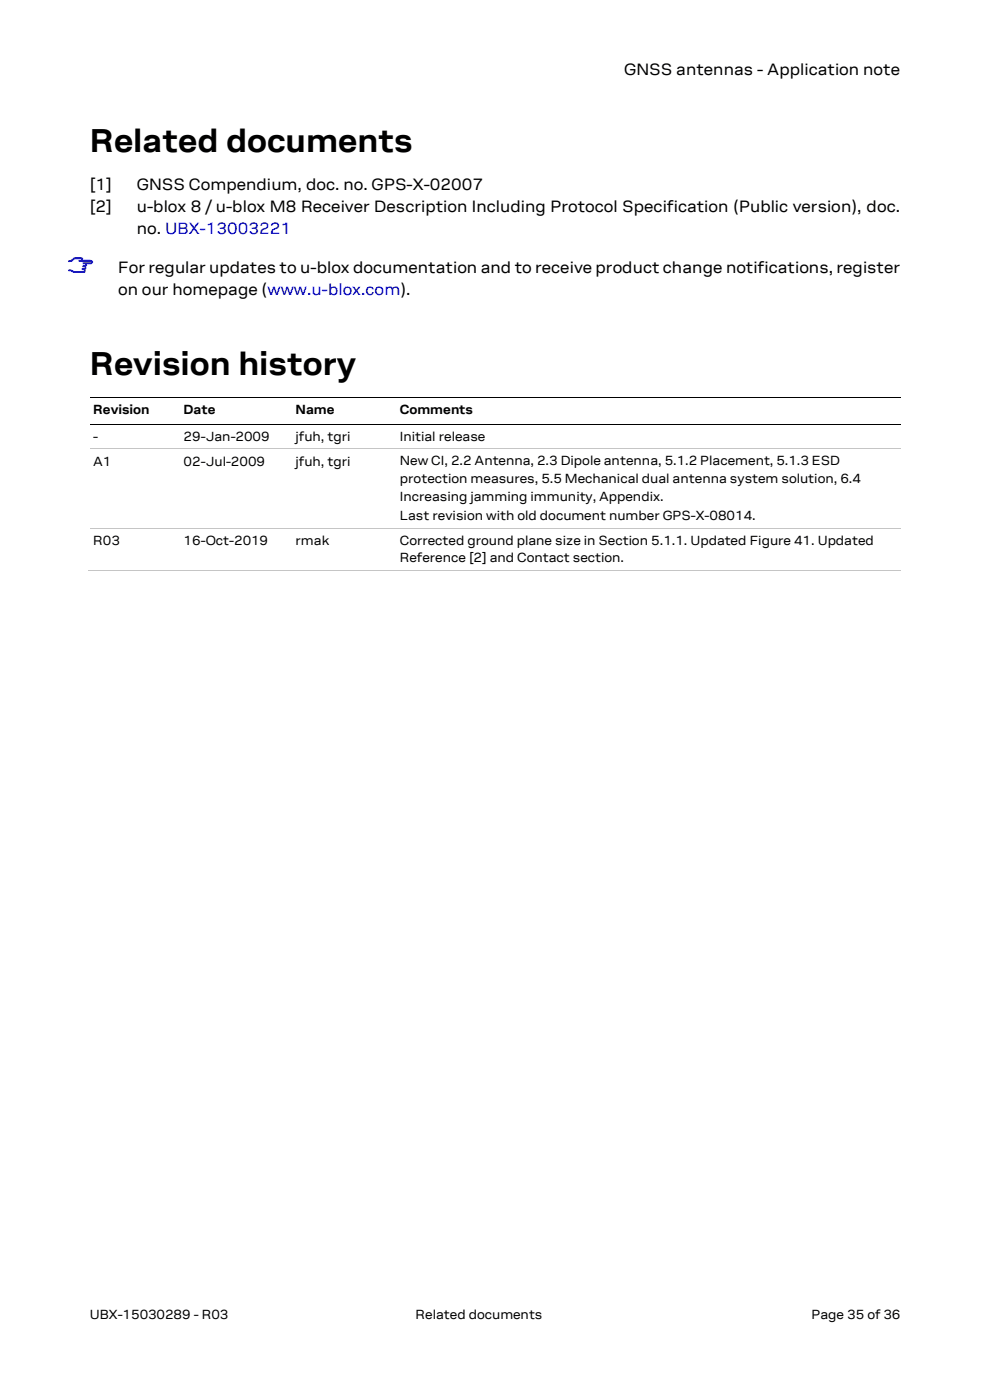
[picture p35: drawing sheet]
<svg xmlns="http://www.w3.org/2000/svg" width="210mm" height="297mm" viewBox="0 0 210 297" stroke-linecap="round" stroke-linejoin="round" font-family="sans-serif">
<defs><g id="words">
<g font-size="7.1">
<text x="19" y="32.3">Related documents</text>
<text x="19" y="79.6">Revision history</text>
</g>
<text font-size="5" fill="#00f" x="14.1" y="57.8">☞</text>
<g font-size="3.5">
<text x="132.4" y="15.9">GNSS antennas - Application note</text>
<text x="19" y="40.3">[1]</text>
<text x="29" y="40.3">GNSS Compendium, doc. no. GPS-X-02007</text>
<text x="19" y="45">[2]</text>
<text x="29" y="45">u-blox 8 / u-blox M8 Receiver Description Including Protocol Specification (Public version), doc.</text>
<text x="29" y="49.7">no. UBX-13003221</text>
<text x="25.1" y="57.8">For regular updates to u-blox documentation and to receive product change notifications, register</text>
<text x="25.1" y="62.5">on our homepage (www.u-blox.com).</text>
</g>
<g font-size="2.8">
<text x="19.8" y="87.8">Revision</text>
<text x="39" y="87.8">Date</text>
<text x="62.7" y="87.8">Name</text>
<text x="84.8" y="87.8">Comments</text>
<text x="19.8" y="93.5">-</text>
<text x="39" y="93.5">29-Jan-2009</text>
<text x="62.7" y="93.5">jfuh, tgri</text>
<text x="84.8" y="93.5">Initial release</text>
<text x="19.8" y="98.8">A1</text>
<text x="39" y="98.8">02-Jul-2009</text>
<text x="62.7" y="98.8">jfuh, tgri</text>
<text x="84.8" y="98.7">New CI, 2.2 Antenna, 2.3 Dipole antenna, 5.1.2 Placement, 5.1.3 ESD</text>
<text x="84.8" y="102.5">protection measures, 5.5 Mechanical dual antenna system solution, 6.4</text>
<text x="84.8" y="106.2">Increasing jamming immunity, Appendix.</text>
<text x="84.8" y="110.3">Last revision with old document number GPS-X-08014.</text>
<text x="19.8" y="115.6">R03</text>
<text x="39" y="115.6">16-Oct-2019</text>
<text x="62.7" y="115.6">rmak</text>
<text x="84.8" y="115.5">Corrected ground plane size in Section 5.1.1. Updated Figure 41. Updated</text>
<text x="84.8" y="119.3">Reference [2] and Contact section.</text>
<text x="19" y="279.9">UBX-15030289 - R03</text>
<text x="88.2" y="279.9">Related documents</text>
<text x="172.2" y="279.9">Page 35 of 36</text>
</g>
</g></defs>
<path d="M19 84.3h19.2M19 90h19.2M38.4 84.3h23.6M38.4 90h23.6M62.2 84.3h21.9M62.2 90h21.9M84.3 84.3h106.7M84.3 90h106.7" fill="none" stroke="#000" stroke-width=".21"/>
<g fill="#000">
<path d="M38.2 84.2h.2v.1h-.2z" fill-rule="evenodd"/>
<path d="M38.2 89.9h.2v.2h-.2z" fill-rule="evenodd"/>
<path d="M62 84.2h.2v.1h-.2z" fill-rule="evenodd"/>
<path d="M62 89.9h.2v.2h-.2z" fill-rule="evenodd"/>
<path d="M84.1 84.2h.2v.1h-.2z" fill-rule="evenodd"/>
<path d="M84.1 89.9h.2v.2h-.2z" fill-rule="evenodd"/>
</g>
<path d="M19 95.3h19.2" fill="none" stroke="#c5c5c5" stroke-width=".21"/>
<path d="M38.2 95.2h.2v.2h-.2z" fill-rule="evenodd" fill="#c5c5c5"/>
<path d="M38.4 95.3h23.6" fill="none" stroke="#c5c5c5" stroke-width=".21"/>
<path d="M62 95.2h.2v.2h-.2z" fill-rule="evenodd" fill="#c5c5c5"/>
<path d="M62.2 95.3h21.9" fill="none" stroke="#c5c5c5" stroke-width=".21"/>
<path d="M84.1 95.2h.2v.2h-.2z" fill-rule="evenodd" fill="#c5c5c5"/>
<path d="M84.3 95.3h106.7M19 112.1h19.2" fill="none" stroke="#c5c5c5" stroke-width=".21"/>
<path d="M38.2 112h.2v.2h-.2z" fill-rule="evenodd" fill="#c5c5c5"/>
<path d="M38.4 112.1h23.6" fill="none" stroke="#c5c5c5" stroke-width=".21"/>
<path d="M62 112h.2v.2h-.2z" fill-rule="evenodd" fill="#c5c5c5"/>
<path d="M62.2 112.1h21.9" fill="none" stroke="#c5c5c5" stroke-width=".21"/>
<path d="M84.1 112h.2v.2h-.2z" fill-rule="evenodd" fill="#c5c5c5"/>
<path d="M84.3 112.1h106.7M18.8 121h19.4" fill="none" stroke="#c5c5c5" stroke-width=".21"/>
<path d="M38 121h.1v.1h-.1z" fill-rule="evenodd" fill="#c5c5c5"/>
<path d="M38.1 121h23.9" fill="none" stroke="#c5c5c5" stroke-width=".21"/>
<path d="M61.7 121h.2v.1h-.2z" fill-rule="evenodd" fill="#c5c5c5"/>
<path d="M61.9 121h22.2" fill="none" stroke="#c5c5c5" stroke-width=".21"/>
<path d="M83.8 121h.2v.1h-.2z" fill-rule="evenodd" fill="#c5c5c5"/>
<path d="M84 121h107" fill="none" stroke="#c5c5c5" stroke-width=".21"/>
<use href="#words"/>
</svg>
